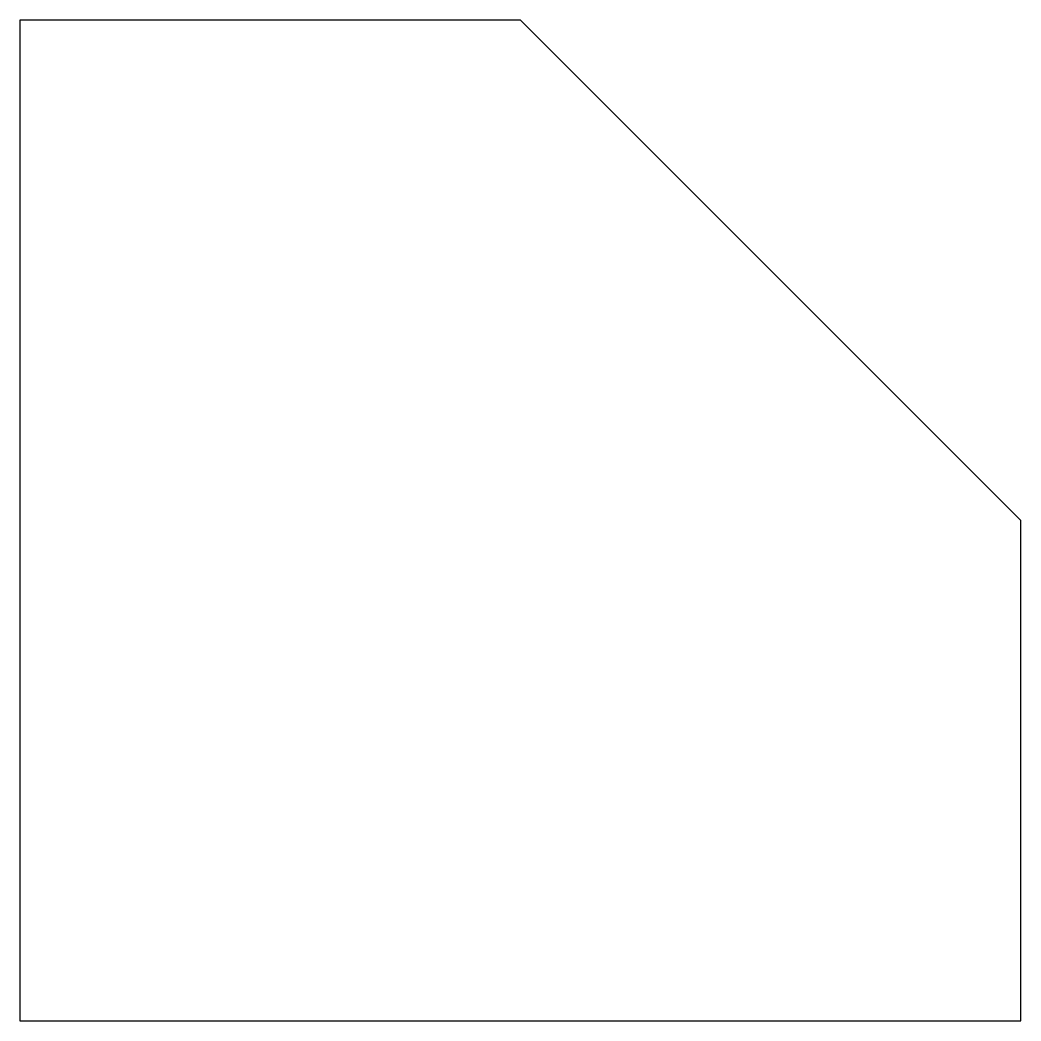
# Model space of a CAD drawing. Header units: millimetres. Extents: x 259.5 to 269.5, y 94.7 to 104.7.
import ezdxf

# ---------------------------------------------------------------- set-up
doc = ezdxf.new("R2010")
doc.units = ezdxf.units.MM

msp = doc.modelspace()

# ---------------------------------------------------------------- linework, layer by layer
msp.add_line((264.539, 104.719), (269.539, 99.719))
msp.add_lwpolyline([(264.539, 104.719), (259.539, 104.719), (259.539, 94.719), (269.539, 94.719), (269.539, 99.719)])

doc.saveas('drawing.dxf')
